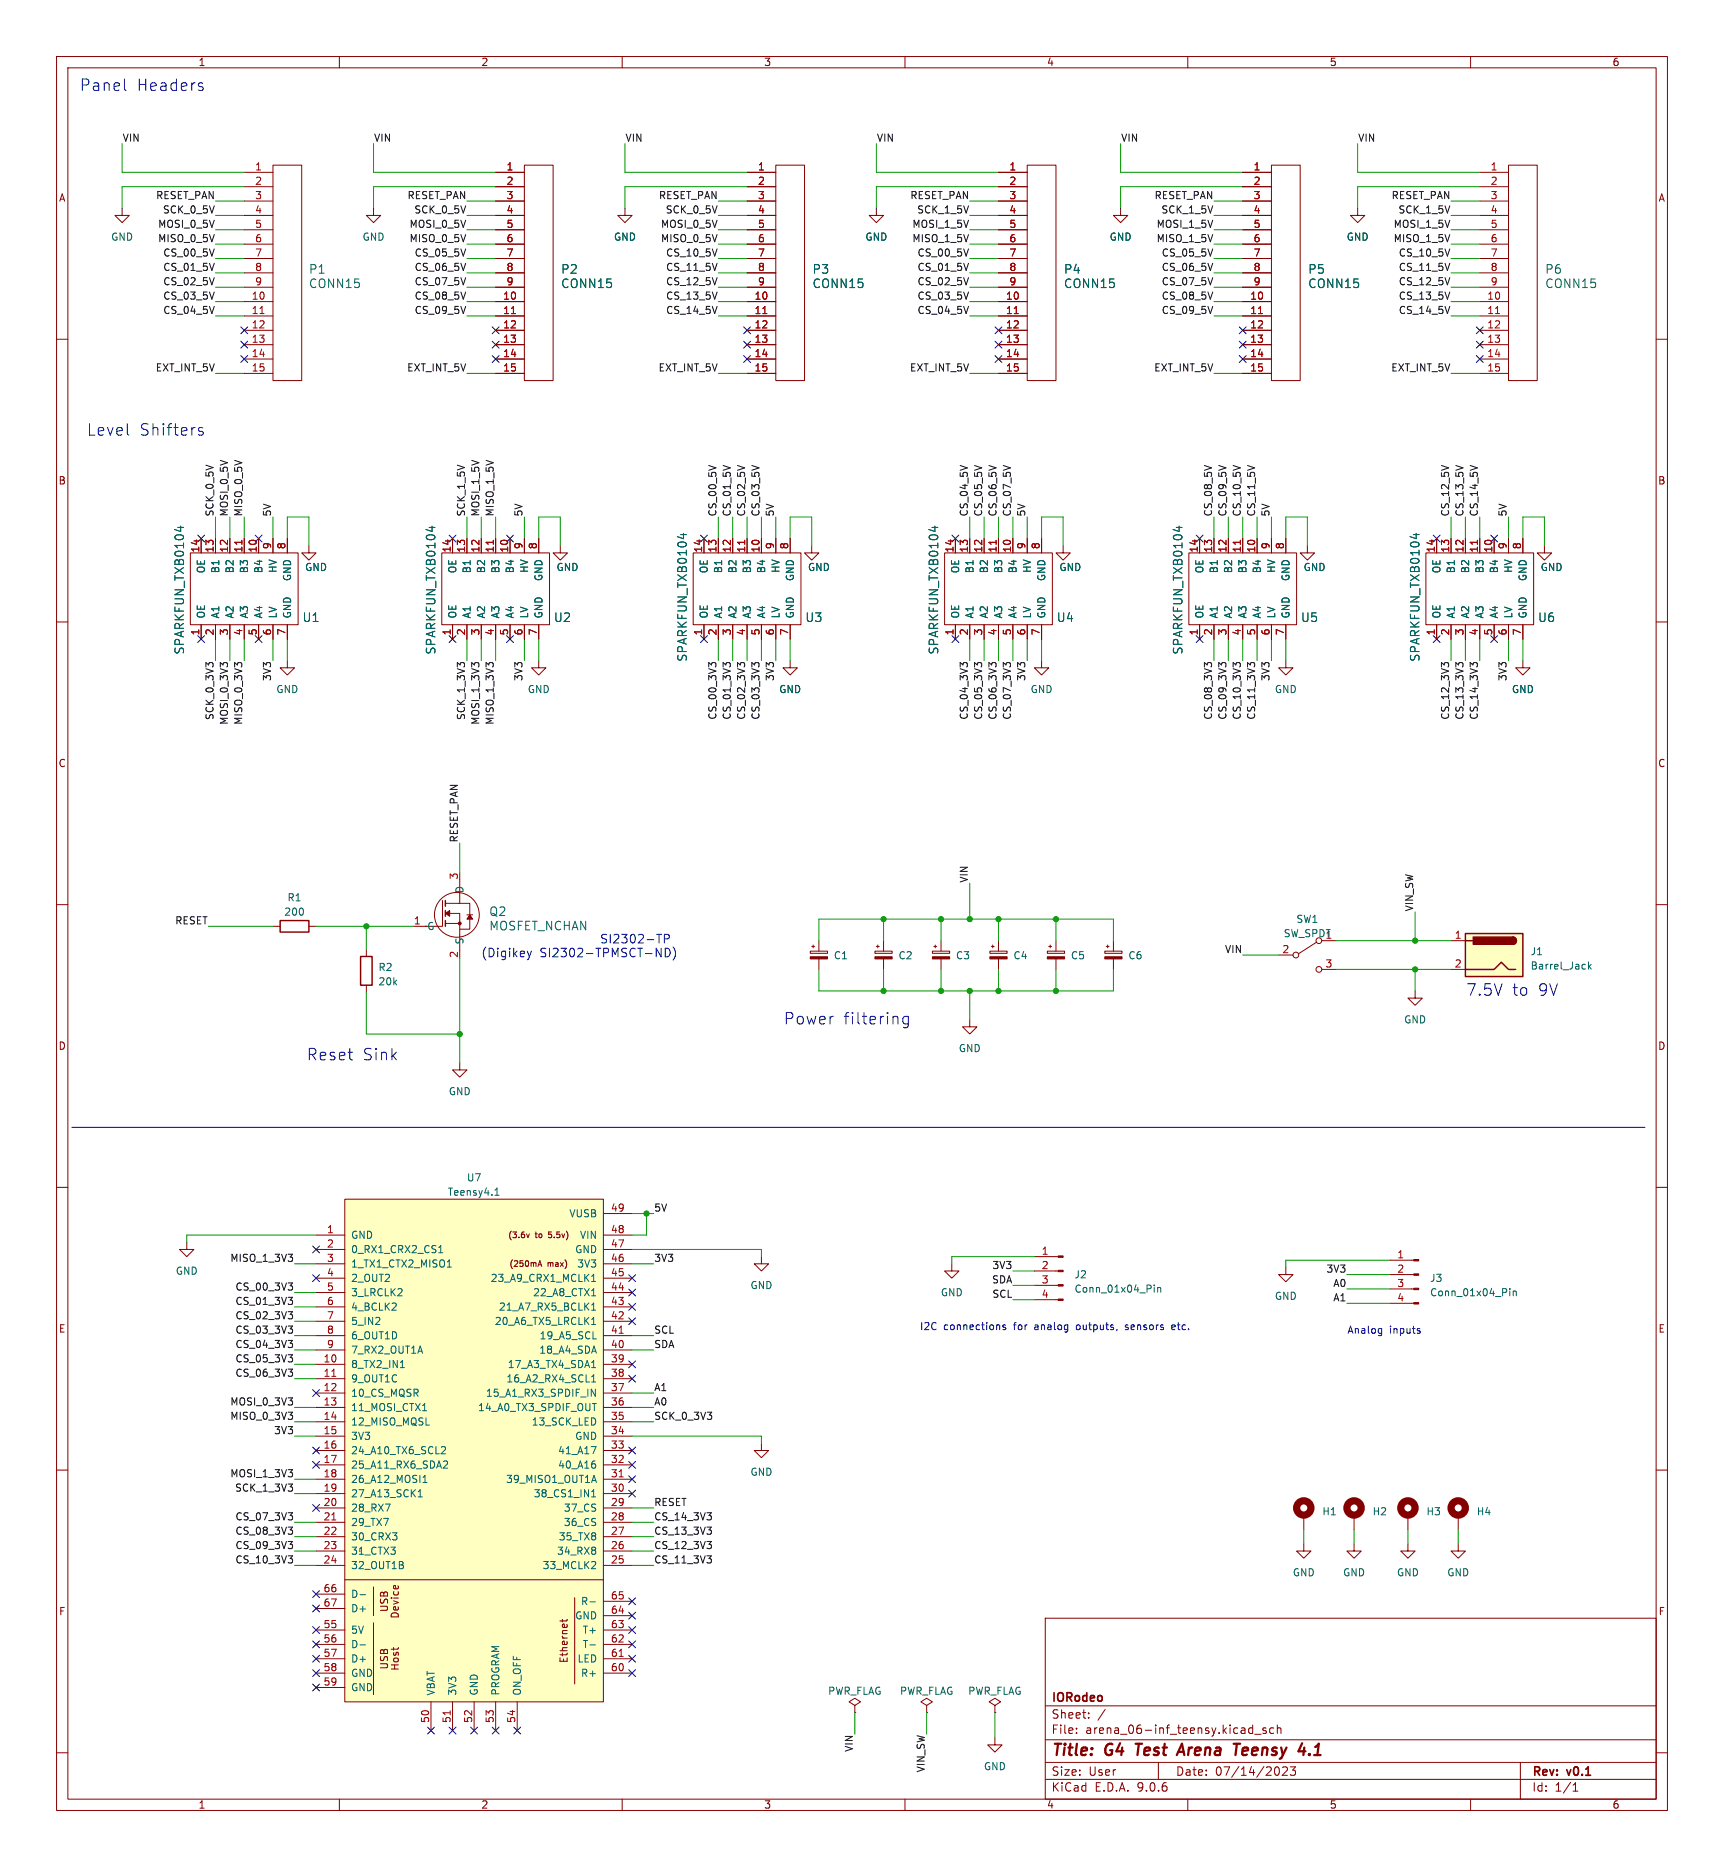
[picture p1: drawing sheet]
<svg xmlns="http://www.w3.org/2000/svg" width="305mm" height="330mm" viewBox="0 0 305 330" stroke-linecap="round" stroke-linejoin="round" font-family="sans-serif">
<defs><g id="words">
<g font-size="2.8" fill="#0000c2">
<text x="14" y="16.3">Panel</text>
<text x="24.1" y="16.3">Headers</text>
<text x="15.2" y="77.2">Level</text>
<text x="24.6" y="77.2">Shifters</text>
<text x="259.1" y="176.3">7.5V</text>
<text x="267.3" y="176.3">to</text>
<text x="271.9" y="176.3">9V</text>
<text x="138.4" y="181.4">Power</text>
<text x="149" y="181.4">filtering</text>
<text x="54.1" y="187.7">Reset</text>
<text x="64" y="187.7">Sink</text>
</g>
<g font-size="2.8" fill="#840000">
<text x="185.8" y="311.1">Title:</text>
<text x="195.5" y="311.1">G4</text>
<text x="201.7" y="311.1">Test</text>
<text x="210" y="311.1">Arena</text>
<text x="220.6" y="311.1">Teensy</text>
<text x="232.8" y="311.1">4.1</text>
</g>
<g font-size="2.1" fill="#006464">
<text x="54.5" y="48.6">P1</text>
<text x="54.5" y="51.2">CONN15</text>
<text x="99.1" y="48.6">P2</text>
<text x="99.1" y="51.2">CONN15</text>
<text x="143.6" y="48.6">P3</text>
<text x="143.6" y="51.2">CONN15</text>
<text x="188" y="48.6">P4</text>
<text x="188" y="51.2">CONN15</text>
<text x="231.2" y="48.6">P5</text>
<text x="231.2" y="51.2">CONN15</text>
<text x="273.1" y="48.6">P6</text>
<text x="273.1" y="51.2">CONN15</text>
<text x="53.4" y="110.2">U1</text>
<text x="97.8" y="110.2">U2</text>
<text x="142.3" y="110.2">U3</text>
<text x="186.7" y="110.2">U4</text>
<text x="229.9" y="110.2">U5</text>
<text x="271.8" y="110.2">U6</text>
<text x="32.7" y="115.9" transform="rotate(-90 32.7 115.9)">SPARKFUN_TXB0104</text>
<text x="77.2" y="115.9" transform="rotate(-90 77.2 115.9)">SPARKFUN_TXB0104</text>
<text x="121.6" y="117.1" transform="rotate(-90 121.6 117.1)">SPARKFUN_TXB0104</text>
<text x="166.1" y="115.9" transform="rotate(-90 166.1 115.9)">SPARKFUN_TXB0104</text>
<text x="209.3" y="115.9" transform="rotate(-90 209.3 115.9)">SPARKFUN_TXB0104</text>
<text x="251.2" y="117.1" transform="rotate(-90 251.2 117.1)">SPARKFUN_TXB0104</text>
<text x="86.4" y="162.2">Q2</text>
<text x="86.4" y="164.8">MOSFET_NCHAN</text>
</g>
<g font-size="2.1" fill="#0000c2">
<text x="106" y="167">SI2302-TP</text>
<text x="85" y="169.4">(Digikey</text>
<text x="95.4" y="169.4">SI2302-TPMSCT-ND)</text>
</g>
<g font-size="2.1" fill="#840000">
<text x="185.8" y="304.2">Sheet:</text>
<text x="185.8" y="301.4">IORodeo</text>
<text x="185.8" y="306.9">File:</text>
<text x="191.9" y="306.9">arena_06-inf_teensy.kicad_sch</text>
<text x="185.8" y="317.1">KiCad</text>
<text x="185.8" y="314.3">Size:</text>
<text x="192.5" y="314.3">User</text>
<text x="193.5" y="317.1">E.D.A.</text>
<text x="201.1" y="317.1">9.0.6</text>
<text x="207.8" y="314.3">Date:</text>
<text x="214.8" y="314.3">07/14/2023</text>
<text x="270.8" y="314.5">Rev:</text>
<text x="270.8" y="317.1">Id:</text>
<text x="274.9" y="317.1">1/1</text>
<text x="277.2" y="314.5">v0.1</text>
</g>
<g font-size="1.8" fill="#840000">
<text x="35" y="11.9">1</text>
<text x="85" y="11.9">2</text>
<text x="135" y="11.9">3</text>
<text x="185" y="11.9">4</text>
<text x="235" y="11.9">5</text>
<text x="285" y="11.9">6</text>
<text x="10.3" y="35.9">A</text>
<text x="293.1" y="35.9">A</text>
<text x="10.3" y="85.9">B</text>
<text x="293.1" y="85.9">B</text>
<text x="10.3" y="135.9">C</text>
<text x="293.1" y="135.9">C</text>
<text x="10.3" y="185.9">D</text>
<text x="293.1" y="185.9">D</text>
<text x="10.3" y="235.9">E</text>
<text x="293.1" y="235.9">E</text>
<text x="10.3" y="285.9">F</text>
<text x="68.8" y="285.2" transform="rotate(-90 68.8 285.2)">USB</text>
<text x="70.7" y="286.4" transform="rotate(-90 70.7 286.4)">Device</text>
<text x="293.1" y="285.9">F</text>
<text x="68.8" y="295.4" transform="rotate(-90 68.8 295.4)">USB</text>
<text x="70.7" y="295.6" transform="rotate(-90 70.7 295.6)">Host</text>
<text x="100.6" y="294.2" transform="rotate(-90 100.6 294.2)">Ethernet</text>
<text x="35" y="320.1">1</text>
<text x="85" y="320.1">2</text>
<text x="135" y="320.1">3</text>
<text x="185" y="320.1">4</text>
<text x="235" y="320.1">5</text>
<text x="285" y="320.1">6</text>
</g>
<g font-size="1.8" fill="#0f0f0f">
<text x="21.6" y="25.1">VIN</text>
<text x="66" y="25.1">VIN</text>
<text x="110.5" y="25.1">VIN</text>
<text x="154.9" y="25.1">VIN</text>
<text x="198.1" y="25.1">VIN</text>
<text x="240" y="25.1">VIN</text>
<text x="27.5" y="35.3">RESET_PAN</text>
<text x="71.9" y="35.3">RESET_PAN</text>
<text x="116.4" y="35.3">RESET_PAN</text>
<text x="160.8" y="35.3">RESET_PAN</text>
<text x="204" y="35.3">RESET_PAN</text>
<text x="245.9" y="35.3">RESET_PAN</text>
<text x="27.9" y="40.4">MOSI_0_5V</text>
<text x="28.7" y="37.8">SCK_0_5V</text>
<text x="72.3" y="40.4">MOSI_0_5V</text>
<text x="73.2" y="37.8">SCK_0_5V</text>
<text x="116.8" y="40.4">MOSI_0_5V</text>
<text x="117.6" y="37.8">SCK_0_5V</text>
<text x="161.2" y="40.4">MOSI_1_5V</text>
<text x="162.1" y="37.8">SCK_1_5V</text>
<text x="204.4" y="40.4">MOSI_1_5V</text>
<text x="205.2" y="37.8">SCK_1_5V</text>
<text x="246.3" y="40.4">MOSI_1_5V</text>
<text x="247.1" y="37.8">SCK_1_5V</text>
<text x="27.9" y="42.9">MISO_0_5V</text>
<text x="28.8" y="45.5">CS_00_5V</text>
<text x="28.8" y="48">CS_01_5V</text>
<text x="72.3" y="42.9">MISO_0_5V</text>
<text x="73.2" y="48">CS_06_5V</text>
<text x="73.2" y="45.5">CS_05_5V</text>
<text x="116.8" y="42.9">MISO_0_5V</text>
<text x="117.7" y="45.5">CS_10_5V</text>
<text x="117.7" y="48">CS_11_5V</text>
<text x="161.2" y="42.9">MISO_1_5V</text>
<text x="162.1" y="48">CS_01_5V</text>
<text x="162.1" y="45.5">CS_00_5V</text>
<text x="204.4" y="42.9">MISO_1_5V</text>
<text x="205.3" y="45.5">CS_05_5V</text>
<text x="205.3" y="48">CS_06_5V</text>
<text x="246.3" y="42.9">MISO_1_5V</text>
<text x="247.2" y="45.5">CS_10_5V</text>
<text x="247.2" y="48">CS_11_5V</text>
<text x="28.8" y="50.5">CS_02_5V</text>
<text x="28.8" y="53.1">CS_03_5V</text>
<text x="73.2" y="53.1">CS_08_5V</text>
<text x="73.2" y="50.5">CS_07_5V</text>
<text x="117.7" y="50.5">CS_12_5V</text>
<text x="117.7" y="53.1">CS_13_5V</text>
<text x="162.1" y="53.1">CS_03_5V</text>
<text x="162.1" y="50.5">CS_02_5V</text>
<text x="205.3" y="50.5">CS_07_5V</text>
<text x="205.3" y="53.1">CS_08_5V</text>
<text x="247.2" y="53.1">CS_13_5V</text>
<text x="247.2" y="50.5">CS_12_5V</text>
<text x="28.8" y="55.6">CS_04_5V</text>
<text x="73.2" y="55.6">CS_09_5V</text>
<text x="117.7" y="55.6">CS_14_5V</text>
<text x="162.1" y="55.6">CS_04_5V</text>
<text x="205.3" y="55.6">CS_09_5V</text>
<text x="247.2" y="55.6">CS_14_5V</text>
<text x="27.4" y="65.8">EXT_INT_5V</text>
<text x="71.9" y="65.8">EXT_INT_5V</text>
<text x="116.3" y="65.8">EXT_INT_5V</text>
<text x="160.8" y="65.8">EXT_INT_5V</text>
<text x="204" y="65.8">EXT_INT_5V</text>
<text x="245.9" y="65.8">EXT_INT_5V</text>
<text x="37.8" y="91.4" transform="rotate(-90 37.8 91.4)">SCK_0_5V</text>
<text x="40.4" y="91.4" transform="rotate(-90 40.4 91.4)">MOSI_0_5V</text>
<text x="42.9" y="91.4" transform="rotate(-90 42.9 91.4)">MISO_0_5V</text>
<text x="48" y="91.4" transform="rotate(-90 48 91.4)">5V</text>
<text x="82.3" y="91.4" transform="rotate(-90 82.3 91.4)">SCK_1_5V</text>
<text x="84.8" y="91.4" transform="rotate(-90 84.8 91.4)">MOSI_1_5V</text>
<text x="87.4" y="91.4" transform="rotate(-90 87.4 91.4)">MISO_1_5V</text>
<text x="92.4" y="91.4" transform="rotate(-90 92.4 91.4)">5V</text>
<text x="126.7" y="91.4" transform="rotate(-90 126.7 91.4)">CS_00_5V</text>
<text x="129.3" y="91.4" transform="rotate(-90 129.3 91.4)">CS_01_5V</text>
<text x="131.8" y="91.4" transform="rotate(-90 131.8 91.4)">CS_02_5V</text>
<text x="134.4" y="91.4" transform="rotate(-90 134.4 91.4)">CS_03_5V</text>
<text x="136.9" y="91.4" transform="rotate(-90 136.9 91.4)">5V</text>
<text x="171.2" y="91.4" transform="rotate(-90 171.2 91.4)">CS_04_5V</text>
<text x="173.7" y="91.4" transform="rotate(-90 173.7 91.4)">CS_05_5V</text>
<text x="176.3" y="91.4" transform="rotate(-90 176.3 91.4)">CS_06_5V</text>
<text x="178.8" y="91.4" transform="rotate(-90 178.8 91.4)">CS_07_5V</text>
<text x="181.3" y="91.4" transform="rotate(-90 181.3 91.4)">5V</text>
<text x="214.4" y="91.4" transform="rotate(-90 214.4 91.4)">CS_08_5V</text>
<text x="216.9" y="91.4" transform="rotate(-90 216.9 91.4)">CS_09_5V</text>
<text x="219.4" y="91.4" transform="rotate(-90 219.4 91.4)">CS_10_5V</text>
<text x="222" y="91.4" transform="rotate(-90 222 91.4)">CS_11_5V</text>
<text x="224.5" y="91.4" transform="rotate(-90 224.5 91.4)">5V</text>
<text x="256.3" y="91.4" transform="rotate(-90 256.3 91.4)">CS_12_5V</text>
<text x="258.8" y="91.4" transform="rotate(-90 258.8 91.4)">CS_13_5V</text>
<text x="261.4" y="91.4" transform="rotate(-90 261.4 91.4)">CS_14_5V</text>
<text x="266.4" y="91.4" transform="rotate(-90 266.4 91.4)">5V</text>
<text x="48" y="120.6" transform="rotate(-90 48 120.6)">3V3</text>
<text x="92.4" y="120.6" transform="rotate(-90 92.4 120.6)">3V3</text>
<text x="136.9" y="120.6" transform="rotate(-90 136.9 120.6)">3V3</text>
<text x="181.3" y="120.6" transform="rotate(-90 181.3 120.6)">3V3</text>
<text x="224.5" y="120.6" transform="rotate(-90 224.5 120.6)">3V3</text>
<text x="266.4" y="120.6" transform="rotate(-90 266.4 120.6)">3V3</text>
<text x="37.8" y="127.4" transform="rotate(-90 37.8 127.4)">SCK_0_3V3</text>
<text x="40.4" y="128.3" transform="rotate(-90 40.4 128.3)">MOSI_0_3V3</text>
<text x="42.9" y="128.3" transform="rotate(-90 42.9 128.3)">MISO_0_3V3</text>
<text x="82.3" y="127.4" transform="rotate(-90 82.3 127.4)">SCK_1_3V3</text>
<text x="84.8" y="128.3" transform="rotate(-90 84.8 128.3)">MOSI_1_3V3</text>
<text x="87.4" y="128.3" transform="rotate(-90 87.4 128.3)">MISO_1_3V3</text>
<text x="126.7" y="127.4" transform="rotate(-90 126.7 127.4)">CS_00_3V3</text>
<text x="129.3" y="127.4" transform="rotate(-90 129.3 127.4)">CS_01_3V3</text>
<text x="131.8" y="127.4" transform="rotate(-90 131.8 127.4)">CS_02_3V3</text>
<text x="134.4" y="127.4" transform="rotate(-90 134.4 127.4)">CS_03_3V3</text>
<text x="171.2" y="127.4" transform="rotate(-90 171.2 127.4)">CS_04_3V3</text>
<text x="173.7" y="127.4" transform="rotate(-90 173.7 127.4)">CS_05_3V3</text>
<text x="176.3" y="127.4" transform="rotate(-90 176.3 127.4)">CS_06_3V3</text>
<text x="178.8" y="127.4" transform="rotate(-90 178.8 127.4)">CS_07_3V3</text>
<text x="214.4" y="127.4" transform="rotate(-90 214.4 127.4)">CS_08_3V3</text>
<text x="216.9" y="127.4" transform="rotate(-90 216.9 127.4)">CS_09_3V3</text>
<text x="219.4" y="127.4" transform="rotate(-90 219.4 127.4)">CS_10_3V3</text>
<text x="222" y="127.4" transform="rotate(-90 222 127.4)">CS_11_3V3</text>
<text x="256.3" y="127.4" transform="rotate(-90 256.3 127.4)">CS_12_3V3</text>
<text x="258.8" y="127.4" transform="rotate(-90 258.8 127.4)">CS_13_3V3</text>
<text x="261.4" y="127.4" transform="rotate(-90 261.4 127.4)">CS_14_3V3</text>
<text x="81" y="149.1" transform="rotate(-90 81 149.1)">RESET_PAN</text>
<text x="171.2" y="156.2" transform="rotate(-90 171.2 156.2)">VIN</text>
<text x="249.9" y="161.3" transform="rotate(-90 249.9 161.3)">VIN_SW</text>
<text x="30.9" y="163.6">RESET</text>
<text x="216.5" y="168.6">VIN</text>
<text x="115.6" y="214.4">5V</text>
<text x="40.6" y="223.3">MISO_1_3V3</text>
<text x="115.6" y="223.3">3V3</text>
<text x="175.3" y="227.1">SDA</text>
<text x="175.4" y="224.5">3V3</text>
<text x="234.4" y="225.2">3V3</text>
<text x="235.6" y="227.7">A0</text>
<text x="41.5" y="228.3">CS_00_3V3</text>
<text x="41.5" y="233.4">CS_02_3V3</text>
<text x="41.5" y="230.9">CS_01_3V3</text>
<text x="175.4" y="229.6">SCL</text>
<text x="235.6" y="230.2">A1</text>
<text x="41.5" y="238.5">CS_04_3V3</text>
<text x="41.5" y="236">CS_03_3V3</text>
<text x="115.6" y="236">SCL</text>
<text x="115.6" y="238.5">SDA</text>
<text x="41.5" y="243.6">CS_06_3V3</text>
<text x="41.5" y="241">CS_05_3V3</text>
<text x="40.6" y="248.7">MOSI_0_3V3</text>
<text x="40.6" y="251.2">MISO_0_3V3</text>
<text x="115.6" y="246.1">A1</text>
<text x="115.6" y="251.2">SCK_0_3V3</text>
<text x="115.6" y="248.7">A0</text>
<text x="48.4" y="253.7">3V3</text>
<text x="40.6" y="261.4">MOSI_1_3V3</text>
<text x="41.5" y="263.9">SCK_1_3V3</text>
<text x="41.5" y="269">CS_07_3V3</text>
<text x="115.6" y="269">CS_14_3V3</text>
<text x="115.6" y="266.4">RESET</text>
<text x="41.5" y="274.1">CS_09_3V3</text>
<text x="41.5" y="271.5">CS_08_3V3</text>
<text x="115.6" y="271.5">CS_13_3V3</text>
<text x="115.6" y="274.1">CS_12_3V3</text>
<text x="41.5" y="276.6">CS_10_3V3</text>
<text x="115.6" y="276.6">CS_11_3V3</text>
<text x="150.9" y="309.9" transform="rotate(-90 150.9 309.9)">VIN</text>
<text x="163.6" y="313.6" transform="rotate(-90 163.6 313.6)">VIN_SW</text>
</g>
<g font-size="1.8" fill="#a90000">
<text x="45" y="30.2">1</text>
<text x="45" y="32.8">2</text>
<text x="45" y="35.3">3</text>
<text x="89.5" y="30.2">1</text>
<text x="89.5" y="32.8">2</text>
<text x="89.5" y="35.3">3</text>
<text x="133.9" y="30.2">1</text>
<text x="133.9" y="32.8">2</text>
<text x="133.9" y="35.3">3</text>
<text x="178.4" y="30.2">1</text>
<text x="178.4" y="32.8">2</text>
<text x="178.4" y="35.3">3</text>
<text x="221.5" y="30.2">1</text>
<text x="221.5" y="32.8">2</text>
<text x="221.5" y="35.3">3</text>
<text x="263.5" y="30.2">1</text>
<text x="263.5" y="32.8">2</text>
<text x="263.5" y="35.3">3</text>
<text x="45" y="37.8">4</text>
<text x="45" y="40.4">5</text>
<text x="89.5" y="37.8">4</text>
<text x="89.5" y="40.4">5</text>
<text x="133.9" y="37.8">4</text>
<text x="133.9" y="40.4">5</text>
<text x="178.4" y="37.8">4</text>
<text x="178.4" y="40.4">5</text>
<text x="221.5" y="37.8">4</text>
<text x="221.5" y="40.4">5</text>
<text x="263.5" y="37.8">4</text>
<text x="263.5" y="40.4">5</text>
<text x="45" y="42.9">6</text>
<text x="45" y="45.5">7</text>
<text x="89.5" y="42.9">6</text>
<text x="89.5" y="45.5">7</text>
<text x="133.9" y="42.9">6</text>
<text x="133.9" y="45.5">7</text>
<text x="178.4" y="42.9">6</text>
<text x="178.4" y="45.5">7</text>
<text x="221.5" y="42.9">6</text>
<text x="221.5" y="45.5">7</text>
<text x="263.5" y="42.9">6</text>
<text x="263.5" y="45.5">7</text>
<text x="44.4" y="53.1">10</text>
<text x="45" y="48">8</text>
<text x="45" y="50.5">9</text>
<text x="88.9" y="53.1">10</text>
<text x="89.5" y="48">8</text>
<text x="89.5" y="50.5">9</text>
<text x="133.3" y="53.1">10</text>
<text x="133.9" y="48">8</text>
<text x="133.9" y="50.5">9</text>
<text x="177.8" y="53.1">10</text>
<text x="178.4" y="48">8</text>
<text x="178.4" y="50.5">9</text>
<text x="220.9" y="53.1">10</text>
<text x="221.5" y="48">8</text>
<text x="221.5" y="50.5">9</text>
<text x="262.8" y="53.1">10</text>
<text x="263.5" y="48">8</text>
<text x="263.5" y="50.5">9</text>
<text x="44.4" y="55.6">11</text>
<text x="44.4" y="58.2">12</text>
<text x="88.9" y="55.6">11</text>
<text x="88.9" y="58.2">12</text>
<text x="133.3" y="55.6">11</text>
<text x="133.3" y="58.2">12</text>
<text x="177.8" y="55.6">11</text>
<text x="177.8" y="58.2">12</text>
<text x="220.9" y="55.6">11</text>
<text x="220.9" y="58.2">12</text>
<text x="262.8" y="55.6">11</text>
<text x="262.8" y="58.2">12</text>
<text x="44.4" y="60.7">13</text>
<text x="44.4" y="63.2">14</text>
<text x="44.4" y="65.8">15</text>
<text x="88.9" y="60.7">13</text>
<text x="88.9" y="63.2">14</text>
<text x="88.9" y="65.8">15</text>
<text x="133.3" y="60.7">13</text>
<text x="133.3" y="63.2">14</text>
<text x="133.3" y="65.8">15</text>
<text x="177.8" y="60.7">13</text>
<text x="177.8" y="63.2">14</text>
<text x="177.8" y="65.8">15</text>
<text x="220.9" y="60.7">13</text>
<text x="220.9" y="63.2">14</text>
<text x="220.9" y="65.8">15</text>
<text x="262.8" y="60.7">13</text>
<text x="262.8" y="63.2">14</text>
<text x="262.8" y="65.8">15</text>
<text x="35.3" y="97.8" transform="rotate(-90 35.3 97.8)">14</text>
<text x="37.8" y="97.8" transform="rotate(-90 37.8 97.8)">13</text>
<text x="40.4" y="97.8" transform="rotate(-90 40.4 97.8)">12</text>
<text x="42.9" y="97.8" transform="rotate(-90 42.9 97.8)">11</text>
<text x="45.5" y="97.8" transform="rotate(-90 45.5 97.8)">10</text>
<text x="48" y="97.2" transform="rotate(-90 48 97.2)">9</text>
<text x="50.5" y="97.2" transform="rotate(-90 50.5 97.2)">8</text>
<text x="79.8" y="97.8" transform="rotate(-90 79.8 97.8)">14</text>
<text x="82.3" y="97.8" transform="rotate(-90 82.3 97.8)">13</text>
<text x="84.8" y="97.8" transform="rotate(-90 84.8 97.8)">12</text>
<text x="87.4" y="97.8" transform="rotate(-90 87.4 97.8)">11</text>
<text x="89.9" y="97.8" transform="rotate(-90 89.9 97.8)">10</text>
<text x="92.5" y="97.2" transform="rotate(-90 92.5 97.2)">9</text>
<text x="95" y="97.2" transform="rotate(-90 95 97.2)">8</text>
<text x="124.2" y="97.8" transform="rotate(-90 124.2 97.8)">14</text>
<text x="126.7" y="97.8" transform="rotate(-90 126.7 97.8)">13</text>
<text x="129.3" y="97.8" transform="rotate(-90 129.3 97.8)">12</text>
<text x="131.8" y="97.8" transform="rotate(-90 131.8 97.8)">11</text>
<text x="134.4" y="97.8" transform="rotate(-90 134.4 97.8)">10</text>
<text x="136.9" y="97.2" transform="rotate(-90 136.9 97.2)">9</text>
<text x="139.4" y="97.2" transform="rotate(-90 139.4 97.2)">8</text>
<text x="168.7" y="97.8" transform="rotate(-90 168.7 97.8)">14</text>
<text x="171.2" y="97.8" transform="rotate(-90 171.2 97.8)">13</text>
<text x="173.7" y="97.8" transform="rotate(-90 173.7 97.8)">12</text>
<text x="176.3" y="97.8" transform="rotate(-90 176.3 97.8)">11</text>
<text x="178.8" y="97.8" transform="rotate(-90 178.8 97.8)">10</text>
<text x="181.4" y="97.2" transform="rotate(-90 181.4 97.2)">9</text>
<text x="183.9" y="97.2" transform="rotate(-90 183.9 97.2)">8</text>
<text x="211.8" y="97.8" transform="rotate(-90 211.8 97.8)">14</text>
<text x="214.4" y="97.8" transform="rotate(-90 214.4 97.8)">13</text>
<text x="216.9" y="97.8" transform="rotate(-90 216.9 97.8)">12</text>
<text x="219.5" y="97.8" transform="rotate(-90 219.5 97.8)">11</text>
<text x="222" y="97.8" transform="rotate(-90 222 97.8)">10</text>
<text x="224.5" y="97.2" transform="rotate(-90 224.5 97.2)">9</text>
<text x="227.1" y="97.2" transform="rotate(-90 227.1 97.2)">8</text>
<text x="253.7" y="97.8" transform="rotate(-90 253.7 97.8)">14</text>
<text x="256.3" y="97.8" transform="rotate(-90 256.3 97.8)">13</text>
<text x="258.8" y="97.8" transform="rotate(-90 258.8 97.8)">12</text>
<text x="261.4" y="97.8" transform="rotate(-90 261.4 97.8)">11</text>
<text x="263.9" y="97.8" transform="rotate(-90 263.9 97.8)">10</text>
<text x="266.4" y="97.2" transform="rotate(-90 266.4 97.2)">9</text>
<text x="269" y="97.2" transform="rotate(-90 269 97.2)">8</text>
<text x="35.3" y="112.5" transform="rotate(-90 35.3 112.5)">1</text>
<text x="37.8" y="112.5" transform="rotate(-90 37.8 112.5)">2</text>
<text x="40.4" y="112.5" transform="rotate(-90 40.4 112.5)">3</text>
<text x="42.9" y="112.5" transform="rotate(-90 42.9 112.5)">4</text>
<text x="45.5" y="112.5" transform="rotate(-90 45.5 112.5)">5</text>
<text x="48" y="112.5" transform="rotate(-90 48 112.5)">6</text>
<text x="50.5" y="112.5" transform="rotate(-90 50.5 112.5)">7</text>
<text x="79.8" y="112.5" transform="rotate(-90 79.8 112.5)">1</text>
<text x="82.3" y="112.5" transform="rotate(-90 82.3 112.5)">2</text>
<text x="84.8" y="112.5" transform="rotate(-90 84.8 112.5)">3</text>
<text x="87.4" y="112.5" transform="rotate(-90 87.4 112.5)">4</text>
<text x="89.9" y="112.5" transform="rotate(-90 89.9 112.5)">5</text>
<text x="92.5" y="112.5" transform="rotate(-90 92.5 112.5)">6</text>
<text x="95" y="112.5" transform="rotate(-90 95 112.5)">7</text>
<text x="124.2" y="112.5" transform="rotate(-90 124.2 112.5)">1</text>
<text x="126.7" y="112.5" transform="rotate(-90 126.7 112.5)">2</text>
<text x="129.3" y="112.5" transform="rotate(-90 129.3 112.5)">3</text>
<text x="131.8" y="112.5" transform="rotate(-90 131.8 112.5)">4</text>
<text x="134.4" y="112.5" transform="rotate(-90 134.4 112.5)">5</text>
<text x="136.9" y="112.5" transform="rotate(-90 136.9 112.5)">6</text>
<text x="139.4" y="112.5" transform="rotate(-90 139.4 112.5)">7</text>
<text x="168.7" y="112.5" transform="rotate(-90 168.7 112.5)">1</text>
<text x="171.2" y="112.5" transform="rotate(-90 171.2 112.5)">2</text>
<text x="173.7" y="112.5" transform="rotate(-90 173.7 112.5)">3</text>
<text x="176.3" y="112.5" transform="rotate(-90 176.3 112.5)">4</text>
<text x="178.8" y="112.5" transform="rotate(-90 178.8 112.5)">5</text>
<text x="181.4" y="112.5" transform="rotate(-90 181.4 112.5)">6</text>
<text x="183.9" y="112.5" transform="rotate(-90 183.9 112.5)">7</text>
<text x="211.8" y="112.5" transform="rotate(-90 211.8 112.5)">1</text>
<text x="214.4" y="112.5" transform="rotate(-90 214.4 112.5)">2</text>
<text x="216.9" y="112.5" transform="rotate(-90 216.9 112.5)">3</text>
<text x="219.5" y="112.5" transform="rotate(-90 219.5 112.5)">4</text>
<text x="222" y="112.5" transform="rotate(-90 222 112.5)">5</text>
<text x="224.5" y="112.5" transform="rotate(-90 224.5 112.5)">6</text>
<text x="227.1" y="112.5" transform="rotate(-90 227.1 112.5)">7</text>
<text x="253.7" y="112.5" transform="rotate(-90 253.7 112.5)">1</text>
<text x="256.3" y="112.5" transform="rotate(-90 256.3 112.5)">2</text>
<text x="258.8" y="112.5" transform="rotate(-90 258.8 112.5)">3</text>
<text x="261.4" y="112.5" transform="rotate(-90 261.4 112.5)">4</text>
<text x="263.9" y="112.5" transform="rotate(-90 263.9 112.5)">5</text>
<text x="266.4" y="112.5" transform="rotate(-90 266.4 112.5)">6</text>
<text x="269" y="112.5" transform="rotate(-90 269 112.5)">7</text>
<text x="81" y="155.6" transform="rotate(-90 81 155.6)">3</text>
<text x="73.1" y="163.6">1</text>
<text x="257.1" y="166.1">1</text>
<text x="81" y="169.5" transform="rotate(-90 81 169.5)">2</text>
<text x="226.6" y="168.7">2</text>
<text x="234.2" y="171.2">3</text>
<text x="257.1" y="171.2">2</text>
<text x="107.9" y="214.4">49</text>
<text x="57.7" y="218.2">1</text>
<text x="57.7" y="220.7">2</text>
<text x="107.9" y="218.2">48</text>
<text x="107.9" y="220.7">47</text>
<text x="184.1" y="222">1</text>
<text x="57.7" y="223.3">3</text>
<text x="57.7" y="225.8">4</text>
<text x="107.9" y="225.8">45</text>
<text x="107.9" y="223.3">46</text>
<text x="184.1" y="224.5">2</text>
<text x="184.1" y="227.1">3</text>
<text x="246.9" y="222.6">1</text>
<text x="246.9" y="225.2">2</text>
<text x="246.9" y="227.7">3</text>
<text x="57.7" y="228.3">5</text>
<text x="57.7" y="230.9">6</text>
<text x="57.7" y="233.4">7</text>
<text x="107.9" y="228.3">44</text>
<text x="107.9" y="230.9">43</text>
<text x="107.9" y="233.4">42</text>
<text x="184.1" y="229.6">4</text>
<text x="246.9" y="230.3">4</text>
<text x="57.7" y="236">8</text>
<text x="57.7" y="238.5">9</text>
<text x="107.9" y="236">41</text>
<text x="107.9" y="238.5">40</text>
<text x="57.1" y="241">10</text>
<text x="57.1" y="243.6">11</text>
<text x="107.9" y="241">39</text>
<text x="107.9" y="243.6">38</text>
<text x="57.1" y="246.1">12</text>
<text x="57.1" y="248.7">13</text>
<text x="57.1" y="251.2">14</text>
<text x="107.9" y="246.1">37</text>
<text x="107.9" y="248.7">36</text>
<text x="107.9" y="251.2">35</text>
<text x="57.1" y="253.7">15</text>
<text x="57.1" y="256.3">16</text>
<text x="107.9" y="256.3">33</text>
<text x="107.9" y="253.7">34</text>
<text x="57.1" y="258.8">17</text>
<text x="57.1" y="261.4">18</text>
<text x="57.1" y="263.9">19</text>
<text x="107.9" y="258.8">32</text>
<text x="107.9" y="261.4">31</text>
<text x="107.9" y="263.9">30</text>
<text x="57.1" y="266.4">20</text>
<text x="57.1" y="269">21</text>
<text x="107.9" y="266.4">29</text>
<text x="107.9" y="269">28</text>
<text x="57.1" y="271.5">22</text>
<text x="57.1" y="274.1">23</text>
<text x="107.9" y="271.5">27</text>
<text x="107.9" y="274.1">26</text>
<text x="57.1" y="276.6">24</text>
<text x="57.1" y="281.7">66</text>
<text x="107.9" y="276.6">25</text>
<text x="57.1" y="284.2">67</text>
<text x="107.9" y="283">65</text>
<text x="107.9" y="285.5">64</text>
<text x="57.1" y="288">55</text>
<text x="57.1" y="290.6">56</text>
<text x="57.1" y="293.1">57</text>
<text x="107.9" y="288">63</text>
<text x="107.9" y="290.6">62</text>
<text x="107.9" y="293.1">61</text>
<text x="57.1" y="295.7">58</text>
<text x="57.1" y="298.2">59</text>
<text x="107.9" y="295.7">60</text>
<text x="75.9" y="304.8" transform="rotate(-90 75.9 304.8)">50</text>
<text x="79.8" y="304.8" transform="rotate(-90 79.8 304.8)">51</text>
<text x="83.6" y="304.8" transform="rotate(-90 83.6 304.8)">52</text>
<text x="87.4" y="304.8" transform="rotate(-90 87.4 304.8)">53</text>
<text x="91.2" y="304.8" transform="rotate(-90 91.2 304.8)">54</text>
</g>
<g font-size="1.8" fill="#006464">
<text x="19.6" y="42.8">GND</text>
<text x="64" y="42.8">GND</text>
<text x="108.5" y="42.8">GND</text>
<text x="152.9" y="42.8">GND</text>
<text x="196.1" y="42.8">GND</text>
<text x="238" y="42.8">GND</text>
<text x="36.4" y="101.5" transform="rotate(-90 36.4 101.5)">OE</text>
<text x="39" y="101.5" transform="rotate(-90 39 101.5)">B1</text>
<text x="41.5" y="101.5" transform="rotate(-90 41.5 101.5)">B2</text>
<text x="44" y="101.5" transform="rotate(-90 44 101.5)">B3</text>
<text x="46.6" y="101.5" transform="rotate(-90 46.6 101.5)">B4</text>
<text x="49.1" y="101.4" transform="rotate(-90 49.1 101.4)">HV</text>
<text x="53.8" y="101.2">GND</text>
<text x="80.9" y="101.5" transform="rotate(-90 80.9 101.5)">OE</text>
<text x="83.4" y="101.5" transform="rotate(-90 83.4 101.5)">B1</text>
<text x="86" y="101.5" transform="rotate(-90 86 101.5)">B2</text>
<text x="88.5" y="101.5" transform="rotate(-90 88.5 101.5)">B3</text>
<text x="91" y="101.5" transform="rotate(-90 91 101.5)">B4</text>
<text x="93.6" y="101.4" transform="rotate(-90 93.6 101.4)">HV</text>
<text x="98.3" y="101.2">GND</text>
<text x="125.3" y="101.5" transform="rotate(-90 125.3 101.5)">OE</text>
<text x="127.9" y="101.5" transform="rotate(-90 127.9 101.5)">B1</text>
<text x="130.4" y="101.5" transform="rotate(-90 130.4 101.5)">B2</text>
<text x="132.9" y="101.5" transform="rotate(-90 132.9 101.5)">B3</text>
<text x="135.5" y="101.5" transform="rotate(-90 135.5 101.5)">B4</text>
<text x="138" y="101.4" transform="rotate(-90 138 101.4)">HV</text>
<text x="142.7" y="101.2">GND</text>
<text x="169.8" y="101.5" transform="rotate(-90 169.8 101.5)">OE</text>
<text x="172.3" y="101.5" transform="rotate(-90 172.3 101.5)">B1</text>
<text x="174.9" y="101.5" transform="rotate(-90 174.9 101.5)">B2</text>
<text x="177.4" y="101.5" transform="rotate(-90 177.4 101.5)">B3</text>
<text x="179.9" y="101.5" transform="rotate(-90 179.9 101.5)">B4</text>
<text x="182.5" y="101.4" transform="rotate(-90 182.5 101.4)">HV</text>
<text x="187.2" y="101.2">GND</text>
<text x="213" y="101.5" transform="rotate(-90 213 101.5)">OE</text>
<text x="215.5" y="101.5" transform="rotate(-90 215.5 101.5)">B1</text>
<text x="218" y="101.5" transform="rotate(-90 218 101.5)">B2</text>
<text x="220.6" y="101.5" transform="rotate(-90 220.6 101.5)">B3</text>
<text x="223.1" y="101.5" transform="rotate(-90 223.1 101.5)">B4</text>
<text x="225.7" y="101.4" transform="rotate(-90 225.7 101.4)">HV</text>
<text x="230.4" y="101.2">GND</text>
<text x="254.9" y="101.5" transform="rotate(-90 254.9 101.5)">OE</text>
<text x="257.4" y="101.5" transform="rotate(-90 257.4 101.5)">B1</text>
<text x="259.9" y="101.5" transform="rotate(-90 259.9 101.5)">B2</text>
<text x="262.5" y="101.5" transform="rotate(-90 262.5 101.5)">B3</text>
<text x="265" y="101.5" transform="rotate(-90 265 101.5)">B4</text>
<text x="267.6" y="101.4" transform="rotate(-90 267.6 101.4)">HV</text>
<text x="272.3" y="101.2">GND</text>
<text x="51.7" y="102.9" transform="rotate(-90 51.7 102.9)">GND</text>
<text x="96.1" y="102.9" transform="rotate(-90 96.1 102.9)">GND</text>
<text x="140.6" y="102.9" transform="rotate(-90 140.6 102.9)">GND</text>
<text x="185" y="102.9" transform="rotate(-90 185 102.9)">GND</text>
<text x="228.2" y="102.9" transform="rotate(-90 228.2 102.9)">GND</text>
<text x="270.1" y="102.9" transform="rotate(-90 270.1 102.9)">GND</text>
<text x="36.4" y="109.5" transform="rotate(-90 36.4 109.5)">OE</text>
<text x="39" y="109.5" transform="rotate(-90 39 109.5)">A1</text>
<text x="41.5" y="109.5" transform="rotate(-90 41.5 109.5)">A2</text>
<text x="44" y="109.5" transform="rotate(-90 44 109.5)">A3</text>
<text x="46.6" y="109.5" transform="rotate(-90 46.6 109.5)">A4</text>
<text x="49.1" y="109.5" transform="rotate(-90 49.1 109.5)">LV</text>
<text x="51.7" y="109.5" transform="rotate(-90 51.7 109.5)">GND</text>
<text x="80.9" y="109.5" transform="rotate(-90 80.9 109.5)">OE</text>
<text x="83.4" y="109.5" transform="rotate(-90 83.4 109.5)">A1</text>
<text x="86" y="109.5" transform="rotate(-90 86 109.5)">A2</text>
<text x="88.5" y="109.5" transform="rotate(-90 88.5 109.5)">A3</text>
<text x="91" y="109.5" transform="rotate(-90 91 109.5)">A4</text>
<text x="93.6" y="109.5" transform="rotate(-90 93.6 109.5)">LV</text>
<text x="96.1" y="109.5" transform="rotate(-90 96.1 109.5)">GND</text>
<text x="125.3" y="109.5" transform="rotate(-90 125.3 109.5)">OE</text>
<text x="127.9" y="109.5" transform="rotate(-90 127.9 109.5)">A1</text>
<text x="130.4" y="109.5" transform="rotate(-90 130.4 109.5)">A2</text>
<text x="132.9" y="109.5" transform="rotate(-90 132.9 109.5)">A3</text>
<text x="135.5" y="109.5" transform="rotate(-90 135.5 109.5)">A4</text>
<text x="138" y="109.5" transform="rotate(-90 138 109.5)">LV</text>
<text x="140.6" y="109.5" transform="rotate(-90 140.6 109.5)">GND</text>
<text x="169.8" y="109.5" transform="rotate(-90 169.8 109.5)">OE</text>
<text x="172.3" y="109.5" transform="rotate(-90 172.3 109.5)">A1</text>
<text x="174.9" y="109.5" transform="rotate(-90 174.9 109.5)">A2</text>
<text x="177.4" y="109.5" transform="rotate(-90 177.4 109.5)">A3</text>
<text x="179.9" y="109.5" transform="rotate(-90 179.9 109.5)">A4</text>
<text x="182.5" y="109.5" transform="rotate(-90 182.5 109.5)">LV</text>
<text x="185" y="109.5" transform="rotate(-90 185 109.5)">GND</text>
<text x="213" y="109.5" transform="rotate(-90 213 109.5)">OE</text>
<text x="215.5" y="109.5" transform="rotate(-90 215.5 109.5)">A1</text>
<text x="218" y="109.5" transform="rotate(-90 218 109.5)">A2</text>
<text x="220.6" y="109.5" transform="rotate(-90 220.6 109.5)">A3</text>
<text x="223.1" y="109.5" transform="rotate(-90 223.1 109.5)">A4</text>
<text x="225.7" y="109.5" transform="rotate(-90 225.7 109.5)">LV</text>
<text x="228.2" y="109.5" transform="rotate(-90 228.2 109.5)">GND</text>
<text x="254.9" y="109.5" transform="rotate(-90 254.9 109.5)">OE</text>
<text x="257.4" y="109.5" transform="rotate(-90 257.4 109.5)">A1</text>
<text x="259.9" y="109.5" transform="rotate(-90 259.9 109.5)">A2</text>
<text x="262.5" y="109.5" transform="rotate(-90 262.5 109.5)">A3</text>
<text x="265" y="109.5" transform="rotate(-90 265 109.5)">A4</text>
<text x="267.6" y="109.5" transform="rotate(-90 267.6 109.5)">LV</text>
<text x="270.1" y="109.5" transform="rotate(-90 270.1 109.5)">GND</text>
<text x="48.8" y="122.8">GND</text>
<text x="93.2" y="122.8">GND</text>
<text x="137.7" y="122.8">GND</text>
<text x="182.1" y="122.8">GND</text>
<text x="225.3" y="122.8">GND</text>
<text x="267.2" y="122.8">GND</text>
<text x="50.7" y="159.6">R1</text>
<text x="82.1" y="158.1" transform="rotate(-90 82.1 158.1)">D</text>
<text x="50.2" y="162.2">200</text>
<text x="75.4" y="164.7">G</text>
<text x="82.1" y="167.1" transform="rotate(-90 82.1 167.1)">S</text>
<text x="226.9" y="166">SW_SPDT</text>
<text x="229.1" y="163.4">SW1</text>
<text x="234.2" y="166.1">1</text>
<text x="66.8" y="171.9">R2</text>
<text x="147.3" y="169.9">C1</text>
<text x="158.8" y="169.9">C2</text>
<text x="168.9" y="169.9">C3</text>
<text x="179.1" y="169.9">C4</text>
<text x="189.2" y="169.9">C5</text>
<text x="199.4" y="169.9">C6</text>
<text x="270.5" y="169.1">J1</text>
<text x="270.5" y="171.7">Barrel_Jack</text>
<text x="66.8" y="174.5">20k</text>
<text x="248.2" y="181.2">GND</text>
<text x="169.4" y="186.3">GND</text>
<text x="79.2" y="193.9">GND</text>
<text x="82.4" y="209.1">U7</text>
<text x="79.1" y="211.7">Teensy4.1</text>
<text x="100.6" y="215.5">VUSB</text>
<text x="62" y="219.3">GND</text>
<text x="62" y="221.8">0_RX1_CRX2_CS1</text>
<text x="101.6" y="221.8">GND</text>
<text x="102.4" y="219.3">VIN</text>
<text x="31" y="225.7">GND</text>
<text x="62" y="224.4">1_TX1_CTX2_MISO1</text>
<text x="62" y="226.9">2_OUT2</text>
<text x="86.7" y="226.9">23_A9_CRX1_MCLK1</text>
<text x="102" y="224.4">3V3</text>
<text x="189.9" y="226.3">J2</text>
<text x="252.7" y="226.9">J3</text>
<text x="62" y="229.5">3_LRCLK2</text>
<text x="62" y="232">4_BCLK2</text>
<text x="88.1" y="232">21_A7_RX5_BCLK1</text>
<text x="94.2" y="229.5">22_A8_CTX1</text>
<text x="132.6" y="228.2">GND</text>
<text x="166.2" y="229.5">GND</text>
<text x="189.9" y="228.8">Conn_01x04_Pin</text>
<text x="225.3" y="230.1">GND</text>
<text x="252.7" y="229.5">Conn_01x04_Pin</text>
<text x="62" y="234.5">5_IN2</text>
<text x="62" y="237.1">6_OUT1D</text>
<text x="62" y="239.6">7_RX2_OUT1A</text>
<text x="87.4" y="234.5">20_A6_TX5_LRCLK1</text>
<text x="95.2" y="239.6">18_A4_SDA</text>
<text x="95.3" y="237.1">19_A5_SCL</text>
<text x="62" y="242.2">8_TX2_IN1</text>
<text x="62" y="244.7">9_OUT1C</text>
<text x="89.4" y="244.7">16_A2_RX4_SCL1</text>
<text x="89.7" y="242.2">17_A3_TX4_SDA1</text>
<text x="62" y="247.2">10_CS_MQSR</text>
<text x="62" y="249.8">11_MOSI_CTX1</text>
<text x="84.4" y="249.8">14_A0_TX3_SPDIF_OUT</text>
<text x="85.8" y="247.2">15_A1_RX3_SPDIF_IN</text>
<text x="62" y="252.3">12_MISO_MQSL</text>
<text x="62" y="254.9">3V3</text>
<text x="62" y="257.4">24_A10_TX6_SCL2</text>
<text x="93.9" y="252.3">13_SCK_LED</text>
<text x="98.6" y="257.4">41_A17</text>
<text x="101.6" y="254.9">GND</text>
<text x="62" y="259.9">25_A11_RX6_SDA2</text>
<text x="62" y="262.5">26_A12_MOSI1</text>
<text x="89.4" y="262.5">39_MISO1_OUT1A</text>
<text x="98.6" y="259.9">40_A16</text>
<text x="132.6" y="261.2">GND</text>
<text x="62" y="265">27_A13_SCK1</text>
<text x="62" y="267.6">28_RX7</text>
<text x="94.3" y="265">38_CS1_IN1</text>
<text x="99.6" y="267.6">37_CS</text>
<text x="233.7" y="268.2">H1</text>
<text x="242.6" y="268.2">H2</text>
<text x="252.1" y="268.2">H3</text>
<text x="261" y="268.2">H4</text>
<text x="62" y="270.1">29_TX7</text>
<text x="62" y="272.6">30_CRX3</text>
<text x="62" y="275.2">31_CTX3</text>
<text x="98.4" y="275.2">34_RX8</text>
<text x="98.7" y="272.6">35_TX8</text>
<text x="99.6" y="270.1">36_CS</text>
<text x="62" y="277.7">32_OUT1B</text>
<text x="95.8" y="277.7">33_MCLK2</text>
<text x="228.5" y="279">GND</text>
<text x="237.4" y="279">GND</text>
<text x="246.9" y="279">GND</text>
<text x="255.8" y="279">GND</text>
<text x="62" y="282.8">D-</text>
<text x="62" y="285.3">D+</text>
<text x="101.6" y="286.6">GND</text>
<text x="102.6" y="284.1">R-</text>
<text x="62" y="289.2">5V</text>
<text x="62" y="291.7">D-</text>
<text x="102.9" y="289.2">T+</text>
<text x="102.9" y="291.7">T-</text>
<text x="62" y="294.2">D+</text>
<text x="62" y="296.8">GND</text>
<text x="62" y="299.3">GND</text>
<text x="77.1" y="300" transform="rotate(-90 77.1 300)">VBAT</text>
<text x="80.9" y="300" transform="rotate(-90 80.9 300)">3V3</text>
<text x="84.7" y="300" transform="rotate(-90 84.7 300)">GND</text>
<text x="88.5" y="300" transform="rotate(-90 88.5 300)">PROGRAM</text>
<text x="92.3" y="300" transform="rotate(-90 92.3 300)">ON_OFF</text>
<text x="102" y="294.2">LED</text>
<text x="102.6" y="296.8">R+</text>
<text x="146.3" y="299.9">PWR_FLAG</text>
<text x="159" y="299.9">PWR_FLAG</text>
<text x="171.1" y="299.9">PWR_FLAG</text>
<text x="173.9" y="313.3">GND</text>
</g>
<g font-size="1.8" fill="#0000c2">
<text x="162.6" y="235.3">I2C</text>
<text x="166.8" y="235.3">connections</text>
<text x="179.4" y="235.3">for</text>
<text x="183.2" y="235.3">analog</text>
<text x="190.8" y="235.3">outputs,</text>
<text x="199.6" y="235.3">sensors</text>
<text x="208" y="235.3">etc.</text>
<text x="238.1" y="236">Analog</text>
<text x="245.6" y="236">inputs</text>
</g>
<g font-size="1.4" fill="#840000">
<text x="89.7" y="219.2">(3.6v</text>
<text x="94.6" y="219.2">to</text>
<text x="97.2" y="219.2">5.5v)</text>
<text x="89.9" y="224.3">(250mA</text>
<text x="96.8" y="224.3">max)</text>
</g>
</g></defs>
<g fill="none" stroke="#840000" stroke-width=".18">
<path d="M10 10h284.8v310.2h-284.8zM12 12h280.8v306.2h-280.8zM60 10v2M110 10v2M160 10v2M210 10v2M260 10v2M66 36.8v1.3h1.3l-1.3 1.3-1.2-1.3h1.2M87.6 30.5h5.1M87.6 33h5.1M87.6 35.6h5.1M87.6 38.1h5.1"/>
<path d="M92.7 29.2h5.1v38.1h-5.1zM261.6 30.5h5.1M261.6 33h5.1M261.6 35.6h5.1M261.6 38.1h5.1M266.7 29.2h5.1v38.1h-5.1zM87.6 40.6h5.1M87.6 43.2h5.1M87.6 45.7h5.1M87.6 48.3h5.1M87.6 50.8h5.1M87.6 53.3h5.1"/>
<path d="M87.6 55.9h5.1M87.6 58.4h5.1M261.6 40.6h5.1M261.6 43.2h5.1M261.6 45.7h5.1M261.6 48.3h5.1M261.6 50.8h5.1M261.6 53.3h5.1M261.6 55.9h5.1M261.6 58.4h5.1M10 60h2M87.6 61h5.1"/>
<path d="M87.6 63.5h5.1M87.6 66h5.1M261.6 61h5.1M261.6 63.5h5.1M261.6 66h5.1M292.8 60h2M54.6 96.5v1.3h1.3l-1.3 1.3-1.3-1.3h1.3M78.1 97.8h19.1v12.7h-19.1zM80 95.3v2.5M82.5 95.3v2.5M85.1 95.3v2.5M87.6 95.3v2.5"/>
<path d="M90.2 95.3v2.5M92.7 95.3v2.5M95.2 95.3v2.5M99.1 96.5v1.3h1.2l-1.2 1.3-1.3-1.3h1.3M122.6 97.8h19v12.7h-19zM124.5 95.3v2.5M127 95.3v2.5M129.5 95.3v2.5M132.1 95.3v2.5M134.6 95.3v2.5M137.2 95.3v2.5M139.7 95.3v2.5"/>
<path d="M143.5 96.5v1.3h1.3l-1.3 1.3-1.3-1.3h1.3M252.1 97.8h19v12.7h-19zM254 95.3v2.5M256.5 95.3v2.5M259.1 95.3v2.5M261.6 95.3v2.5M264.2 95.3v2.5M266.7 95.3v2.5M269.2 95.3v2.5M273 96.5v1.3h1.3l-1.3 1.3-1.2-1.3h1.2M10 110h2M80 110.5v2.5"/>
<path d="M82.5 110.5v2.5M85.1 110.5v2.5M87.6 110.5v2.5M90.2 110.5v2.5M92.7 110.5v2.5M95.2 110.5v2.5M124.5 110.5v2.5M127 110.5v2.5M129.5 110.5v2.5M132.1 110.5v2.5M134.6 110.5v2.5M137.2 110.5v2.5"/>
<path d="M139.7 110.5v2.5M184.1 116.8v1.3h1.3l-1.3 1.3-1.2-1.3h1.2M254 110.5v2.5M256.5 110.5v2.5M259.1 110.5v2.5M261.6 110.5v2.5M264.2 110.5v2.5M266.7 110.5v2.5M269.2 116.8v1.3h1.3l-1.3 1.3-1.2-1.3h1.2M269.2 110.5v2.5M292.8 110h2M10 160h2"/>
<path d="M154.7 168.2h3v.4h-3zM154.9 167.4h.5M155.2 167.1v.5M156.2 166.4v1.8M156.2 169.6v1.9M164.8 168.2h3.1v.4h-3.1zM165.1 167.4h.5M165.4 167.1v.5M166.4 166.4v1.8M166.4 169.6v1.9M175 168.2h3.1v.4h-3.1zM175.3 167.4h.5"/>
<path d="M175.5 167.1v.5M176.5 166.4v1.8M176.5 169.6v1.9M250.2 175.3v1.2h1.3l-1.3 1.3-1.3-1.3h1.3M292.8 160h2M10 210h2M292.8 210h2M168.3 223.5v1.3h-1.3l1.3 1.3 1.2-1.3h-1.2M182.9 222.3h4.2M182.9 224.8h4.2M182.9 227.3h4.2M182.9 229.9h4.2"/>
<path d="M227.3 224.2v1.2h-1.2l1.2 1.3 1.3-1.3h-1.3M245.7 222.9h4.3M245.7 225.4h4.3M245.7 228h4.3M245.7 230.5h4.3M134.6 255.3v1.2h-1.3l1.3 1.3 1.3-1.3h-1.3M10 260h2M292.8 260h2M184.8 286.2h108v32h-108zM10 310h2M60 318.2v2M110 318.2v2"/>
<path d="M160 318.2v2M175.9 307.3v1.3h1.3l-1.3 1.3-1.3-1.3h1.3M184.8 314.7h108M184.8 311.7h108M184.8 307.7h108M184.8 301.7h108M190.3 306.4v.2M190.3 305.7v.1M192.5 303.7v.2M192.5 303v.1M195.4 302.3l-1.3 1.9M204.8 311.7v3"/>
<path d="M210 318.2v2M221.3 305.6l.2 .1M221.5 305.1v1.5M221.5 306.5l-.2 .1M221.8 306.7h1.2M223.8 305.7l-.3-.1-.2 .2v.2l.5 .2v.3h-.5M225.2 305.7l-.4-.1-.3 .3v.4l.1 .2h.6M225.8 305.7l.2-.1 .4 .1 .1 .9M225.8 305.1v1.5M226 312.6l.2 .8-.2 .4-.2 .2M227.5 312.6v.5l-.8 .9h.9M229 312.5l-.5 .6 .5 .1v.6l-.2 .2h-.5l-.2-.2"/>
<path d="M260 318.2v2M268.8 311.7v6.5M278.1 316.8h.9M278.1 315.7l.4-.4v1.5M292.8 310h2"/>
</g>
<path d="M200.8 308.4h1.1M201.3 308.4l-.2 2M208.1 310.4l.9-2 .4 2M208.3 309.8h1M218.1 308.4h1.2M220.4 309.1l-.6 .1-.2 .9 .3 .3h.3M220.6 309.5l-.9 .2M231.5 310.2l.1 .1-.1 .1M231.5 310.2l-.1 .1 .1 .1M231.5 310.2v.2" fill="none" stroke="#840000" stroke-width=".4"/>
<path d="M90.4 55.5h.7M264.4 55.5h.7M87.2 95.6v.7M131.7 95.6v.7M261.2 95.6v.7" fill="none" stroke="#a90000" stroke-width=".18"/>
<g fill="none" stroke="#006464" stroke-width=".18">
<path d="M75.9 93.3h1M76.4 93.1v.9M120.3 94.5h1M120.8 94.3v1M249.9 94.5h1M250.4 94.3v1M204.1 227.3v.1M204.1 227.7v.8M204.7 227.7v.8M204.7 227.8l.2-.1 .3 .1v.7M266.9 227.9v.1M266.9 228.3v.9"/>
<path d="M267.5 228.3v.9M267.5 228.5l.2-.2 .3 .1 .1 .8"/>
</g>
<g fill="#840000" stroke="#840000" stroke-width=".18">
<path d="M154.7 169.2h3v.4h-3z"/>
<path d="M175 169.2h3.1v.4h-3.1z"/>
<path d="M164.8 169.2h3.1v.4h-3.1z"/>
<path d="M187.1 222.1h.9v.3h-.9z"/>
<path d="M187.1 224.7h.9v.2h-.9z"/>
<path d="M187.1 227.2h.9v.3h-.9z"/>
<path d="M187.1 229.7h.9v.3h-.9z"/>
<path d="M250 222.8h.8v.2h-.8z"/>
<path d="M250 225.3h.8v.3h-.8z"/>
<path d="M250 227.8h.8v.3h-.8z"/>
<path d="M250 230.4h.8v.2h-.8z"/>
</g>
<path d="M259.1 165.1h10.1v7.6h-10.1z" fill="#ffffc2"/>
<path d="M259.1 165.1h10.1v7.6h-10.1zM259.1 171.5h5.1l1.2-1.3 1.3 1.3h1.3M259.1 166.4h1.2M267.5 165.7a.64 .64 0 0 1 .6 .7 .64 .64 0 0 1-.6 .6" fill="none" stroke="#840000" stroke-width=".25"/>
<g fill="#840000" stroke="#840000" stroke-width=".25">
<path d="M267.5 165.7a.64 .64 0 0 1 .6 .7 .64 .64 0 0 1-.6 .6z"/>
<path d="M260.5 165.7h7v1.3h-7z"/>
</g>
<g fill="none" stroke="#840000" stroke-width=".18">
<path d="M110.5 36.8v1.3h1.3l-1.3 1.3-1.3-1.3h1.3M198.1 36.8v1.3h1.3l-1.3 1.3-1.3-1.3h1.3M226.1 168.9h2.5M232.8 166.6l-3.2 2.1M233.7 166.4h2.5M233.7 171.5h2.5M256.5 166.4h2.6M256.5 171.5h2.6M171.4 180.3v1.3h1.3l-1.3 1.3-1.2-1.3h1.2M230.5 273.1v1.2h-1.3l1.3 1.3 1.3-1.3h-1.3M230.5 268v2.5M239.4 273.1v1.2h-1.3l1.3 1.3 1.3-1.3h-1.3"/>
<path d="M239.4 268v2.5M248.9 273.1v1.2h-1.3l1.3 1.3 1.3-1.3h-1.3M248.9 268v2.5M257.8 273.1v1.2h-1.3l1.3 1.3 1.3-1.3h-1.3M257.8 268v2.5"/>
<circle cx="229.1" cy="168.9" r=".51"/>
<circle cx="233.2" cy="171.5" r=".51"/>
<circle cx="233.2" cy="166.4" r=".51"/>
</g>
<path d="M280.8 170.1v1.3M281 170.9l.3 .5M281.3 170.5l-.5 .5" fill="none" stroke="#006464" stroke-width=".18"/>
<g fill="none" stroke="#840000" stroke-width="1.3">
<circle cx="230.5" cy="266.7" r="1.27"/>
<circle cx="239.4" cy="266.7" r="1.27"/>
<circle cx="248.9" cy="266.7" r="1.27"/>
<circle cx="257.8" cy="266.7" r="1.27"/>
</g>
<path d="M61 212.1h45.7v88.9h-45.7z" fill="#ffffc2"/>
<g fill="none" stroke="#840000" stroke-width=".18">
<path d="M21.6 36.8v1.3h1.3l-1.3 1.3-1.3-1.3h1.3M43.2 30.5h5.1M43.2 33h5.1M43.2 35.6h5.1M43.2 38.1h5.1M48.3 29.2h5v38.1h-5zM87.6 30.5h5.1M87.6 33h5.1M87.6 35.6h5.1M87.6 38.1h5.1M132.1 30.5h5.1M132.1 33h5.1"/>
<path d="M132.1 35.6h5.1M132.1 38.1h5.1M137.2 29.2h5v38.1h-5zM154.9 36.8v1.3h1.3l-1.3 1.3-1.2-1.3h1.2M176.5 30.5h5.1M176.5 33h5.1M176.5 35.6h5.1M176.5 38.1h5.1M181.6 29.2h5.1v38.1h-5.1zM219.7 30.5h5.1M219.7 33h5.1M219.7 35.6h5.1"/>
<path d="M219.7 38.1h5.1M224.8 29.2h5.1v38.1h-5.1zM240 36.8v1.3h1.3l-1.3 1.3-1.2-1.3h1.2M43.2 40.6h5.1M43.2 43.2h5.1M43.2 45.7h5.1M43.2 48.3h5.1M43.2 50.8h5.1M43.2 53.3h5.1M43.2 55.9h5.1M43.2 58.4h5.1M87.6 40.6h5.1"/>
<path d="M87.6 43.2h5.1M87.6 45.7h5.1M87.6 48.3h5.1M87.6 50.8h5.1M87.6 53.3h5.1M87.6 55.9h5.1M87.6 58.4h5.1M132.1 40.6h5.1M132.1 43.2h5.1M132.1 45.7h5.1M132.1 48.3h5.1M132.1 50.8h5.1"/>
<path d="M132.1 53.3h5.1M132.1 55.9h5.1M132.1 58.4h5.1M176.5 40.6h5.1M176.5 43.2h5.1M176.5 45.7h5.1M176.5 48.3h5.1M176.5 50.8h5.1M176.5 53.3h5.1M176.5 55.9h5.1M176.5 58.4h5.1M219.7 40.6h5.1"/>
<path d="M219.7 43.2h5.1M219.7 45.7h5.1M219.7 48.3h5.1M219.7 50.8h5.1M219.7 53.3h5.1M219.7 55.9h5.1M219.7 58.4h5.1M43.2 61h5.1M43.2 63.5h5.1M43.2 66h5.1M87.6 61h5.1M87.6 63.5h5.1"/>
<path d="M87.6 66h5.1M132.1 61h5.1M132.1 63.5h5.1M132.1 66h5.1M176.5 61h5.1M176.5 63.5h5.1M176.5 66h5.1M219.7 61h5.1M219.7 63.5h5.1M219.7 66h5.1M33.7 97.8h19v12.7h-19zM35.6 95.3v2.5"/>
<path d="M38.1 95.3v2.5M40.6 95.3v2.5M43.2 95.3v2.5M45.7 95.3v2.5M48.3 95.3v2.5M50.8 95.3v2.5M80 95.3v2.5M82.5 95.3v2.5M85.1 95.3v2.5M87.6 95.3v2.5M90.2 95.3v2.5M92.7 95.3v2.5"/>
<path d="M95.2 95.3v2.5M124.5 95.3v2.5M127 95.3v2.5M129.5 95.3v2.5M132.1 95.3v2.5M134.6 95.3v2.5M137.2 95.3v2.5M139.7 95.3v2.5M167 97.8h19.1v12.7h-19.1zM168.9 95.3v2.5M171.4 95.3v2.5M174 95.3v2.5"/>
<path d="M176.5 95.3v2.5M179.1 95.3v2.5M181.6 95.3v2.5M184.1 95.3v2.5M188 96.5v1.3h1.2l-1.2 1.3-1.3-1.3h1.3M210.2 97.8h19v12.7h-19zM212.1 95.3v2.5M214.6 95.3v2.5M217.2 95.3v2.5M219.7 95.3v2.5M222.2 95.3v2.5M224.8 95.3v2.5"/>
<path d="M227.3 95.3v2.5M231.1 96.5v1.3h1.3l-1.3 1.3-1.2-1.3h1.2M254 95.3v2.5M256.5 95.3v2.5M259.1 95.3v2.5M261.6 95.3v2.5M264.2 95.3v2.5M266.7 95.3v2.5M269.2 95.3v2.5M35.6 110.5v2.5M38.1 110.5v2.5M40.6 110.5v2.5"/>
<path d="M43.2 110.5v2.5M45.7 110.5v2.5M48.3 110.5v2.5M50.8 116.8v1.3h1.3l-1.3 1.3-1.3-1.3h1.3M50.8 110.5v2.5M80 110.5v2.5M82.5 110.5v2.5M85.1 110.5v2.5M87.6 110.5v2.5M90.2 110.5v2.5M92.7 110.5v2.5M95.2 116.8v1.3h1.3l-1.3 1.3-1.2-1.3h1.2"/>
<path d="M95.2 110.5v2.5M124.5 110.5v2.5M127 110.5v2.5M129.5 110.5v2.5M132.1 110.5v2.5M134.6 110.5v2.5M137.2 110.5v2.5M139.7 116.8v1.3h1.3l-1.3 1.3-1.3-1.3h1.3M139.7 110.5v2.5M168.9 110.5v2.5M171.4 110.5v2.5M174 110.5v2.5"/>
<path d="M176.5 110.5v2.5M179.1 110.5v2.5M181.6 110.5v2.5M184.1 110.5v2.5M212.1 110.5v2.5M214.6 110.5v2.5M217.2 110.5v2.5M219.7 110.5v2.5M222.2 110.5v2.5M224.8 110.5v2.5M227.3 116.8v1.3h1.3l-1.3 1.3-1.2-1.3h1.2M227.3 110.5v2.5"/>
<path d="M254 110.5v2.5M256.5 110.5v2.5M259.1 110.5v2.5M261.6 110.5v2.5M264.2 110.5v2.5M266.7 110.5v2.5M269.2 110.5v2.5M78.2 159.3v4.5h-3M78.7 159.8h4.4v4.5h-1.8M81.3 155.6v4.2M48.3 163.8h1.2M54.6 163.8h1.3"/>
<path d="M64.8 167.9v1.3M64.8 174.2v1.3M73.2 163.8h2.2M79.5 161.5h1.8v1.8h-2.6M81.3 163.3v4.8M82.5 161.8h1.1M143.3 168.2h3v.4h-3zM143.5 167.4h.5M143.8 167.1v.5M144.8 166.4v1.8M144.8 169.6v1.9M185.2 168.2h3v.4h-3z"/>
<path d="M185.4 167.4h.5M185.7 167.1v.5M186.7 166.4v1.8M186.7 169.6v1.9M195.3 168.2h3.1v.4h-3.1zM195.6 167.4h.5M195.8 167.1v.5M196.8 166.4v1.8M196.8 169.6v1.9M81.3 188v1.2h1.2l-1.2 1.3-1.3-1.3h1.3M33 219.7v1.3h1.3l-1.3 1.3-1.3-1.3h1.3M55.9 218.4h5.1"/>
<path d="M61 212.1h45.7v88.9h-45.7zM93.6 218.2l-.3 .7M106.7 214.6h5.1M106.7 218.4h5.1M55.9 228.6h5.1M55.9 231.1h5.1M55.9 233.7h5.1M55.9 236.2h5.1M55.9 238.8h5.1M55.9 226.1h5.1M55.9 221h5.1M55.9 223.5h5.1"/>
<path d="M95.1 224l.3-1 .4 1M95.2 223.7h.5M106.7 228.6h5.1M106.7 231.1h5.1M106.7 233.7h5.1M106.7 236.2h5.1M106.7 238.8h5.1M106.7 226.1h5.1M106.7 221h5.1M106.7 223.5h5.1M134.6 222.3v1.2h-1.3l1.3 1.3 1.3-1.3h-1.3M55.9 241.3h5.1"/>
<path d="M55.9 243.8h5.1M55.9 246.4h5.1M55.9 248.9h5.1M55.9 251.5h5.1M55.9 254h5.1M55.9 256.5h5.1M55.9 259.1h5.1M106.7 241.3h5.1M106.7 243.8h5.1M106.7 246.4h5.1M106.7 248.9h5.1M106.7 251.5h5.1"/>
<path d="M106.7 254h5.1M106.7 256.5h5.1M106.7 259.1h5.1M55.9 261.6h5.1M55.9 264.2h5.1M55.9 266.7h5.1M55.9 269.2h5.1M55.9 271.8h5.1M55.9 274.3h5.1M55.9 276.9h5.1M61 279.4h45.7M106.7 261.6h5.1"/>
<path d="M106.7 264.2h5.1M106.7 266.7h5.1M106.7 269.2h5.1M106.7 271.8h5.1M106.7 274.3h5.1M106.7 276.9h5.1M55.9 281.9h5.1M55.9 284.5h5.1M55.9 288.3h5.1M55.9 290.8h5.1M55.9 293.4h5.1M55.9 295.9h5.1"/>
<path d="M55.9 298.5h5.1M66 280.7v5.1M66 287v12.7M69.6 280.5l.3-.1 .1 .6M99.4 286.4v.5M100.3 286.4l-.2 .3h-1.1M101.6 282.6v15.2M106.7 288.3h5.1M106.7 290.8h5.1M106.7 293.4h5.1M106.7 295.9h5.1M106.7 283.2h5.1"/>
<path d="M106.7 285.8h5.1M76.2 301v5.1M80 301v5.1M83.8 301v5.1M87.6 301v5.1M91.4 301v5.1M151.1 301.6l1-.6-1-.6-1 .6 1 .6v1.3M151.1 302.9h.1M163.8 301.6l1-.6-1-.6-1 .6 1 .6v1.3M163.8 302.9h.1M175.9 301.6l1-.6-1-.6-1 .6 1 .6v1.3M175.9 302.9h.1"/>
<circle cx="80.8" cy="161.8" r="4"/>
</g>
<g fill="none" stroke="#006464" stroke-width=".18">
<path d="M31.4 93.3h1M31.9 93.1v.9M75.9 93.3h1M76.4 93.1v.9M120.3 94.5h1M120.8 94.3v1M164.8 93.3h1M165.3 93.1v.9M208 93.3h1M208.5 93.1v.9M249.9 94.5h1M250.4 94.3v1"/>
<path d="M87.5 211.4h.7M87.5 210.5l.4-.4v1.3M77.6 221.6h.7M77.7 220.6l.2-.3v1.3M79.1 224.1h.7M104.6 233.4l.4-.4v1.3M104.6 226.6h.7M104.6 225.7l.4-.3v1.2M104.6 230.8l.4-.4v1.3M104.6 229.2h.7M104.6 231.7h.7M104.6 234.3h.7"/>
<path d="M104.8 236.8h.6M70.8 241.9h.7M74.7 249.5h.7M78.2 255.8l.4 .1 .2 .3-.8 .9h.8M78.6 258.4l.4 .1 .1 .3-.8 .9h.8M104.5 245.7l.8 1.3v-1.3M104.5 255.8h.9l-.6 1.3M104.6 241.9h.7M104.6 243.5l.4-.4v1.3M104.6 244.4h.7M104.7 248.2h.7M104.8 240.8l.2-.2v1.3"/>
<path d="M105.2 258.9l.1 .2-.1 .5M68.1 266h.9l-.6 1.3M73.9 264.7h.8M73.9 263.8l.4-.3v1.2M74.8 262.2h.7M74.8 261.3l.3-.4v1.3M104.6 264.7h.7M104.6 263.8l.4-.3v1.2M104.7 261.8h.6M105 260.9l.4 1.3M105.2 276.2l.1 .2v.3l-.8 .7h.8M63.6 282h1"/>
<path d="M63.6 290.9h1M104.3 290.9h1M104.3 283.3h1"/>
</g>
<g fill="none" stroke="#a90000" stroke-width=".18">
<path d="M46 55.5h.7M90.4 55.5h.7M134.9 55.5h.7M179.3 55.5h.7M222.5 55.5h.7M42.8 95.6v.7M87.2 95.6v.7M131.7 95.6v.7M176.1 95.6v.7M219.3 95.6v.7M261.2 95.6v.7M109.5 235.8h.7"/>
<path d="M58.7 243.4h.7M58.7 268.8h.7M109.5 261.2h.7M109.5 293h.7M79.6 302.6v.7"/>
</g>
<g fill="#840000" stroke="#840000" stroke-width=".18">
<path d="M185.2 169.2h3v.4h-3z"/>
<path d="M195.3 169.2h3.1v.4h-3.1z"/>
<path d="M143.3 169.2h3v.4h-3z"/>
<path d="M78.7 161.5l.8-.5v1.1z"/>
<path d="M83.1 161.8l.5 .8h-1.1z"/>
<circle cx="81.3" cy="163.3" r=".25"/>
</g>
<path d="M78.7 159.3v1M49.5 162.8h5.1v2h-5.1zM63.8 169.2h2v5h-2zM78.7 161v1.1M78.7 162.8v1" fill="none" stroke="#840000" stroke-width=".25"/>
<g fill="none" stroke="#0f0f0f" stroke-width=".18">
<path d="M125.8 117.6l-.5-.4v.8M125.9 117.3l.1-.1 .5 .1M128.3 117.6l-.5-.4v.8M128.4 117.3l.2-.1 .5 .1M130.9 117.6l-.5-.4v.8M130.9 117.3l.2-.1 .5 .1M133.4 117.6l-.5-.4v.8M133.5 117.3l.2-.1 .4 .1M170.2 117.6l-.4-.4v.8M170.3 117.3l.2-.1 .5 .1M172.8 117.6l-.5-.4v.8M172.8 117.3l.2-.1 .5 .1"/>
<path d="M175.3 117.6l-.5-.4v.8M175.4 117.3l.2-.1 .4 .1M177.9 117.6l-.5-.4v.8M177.9 117.3l.2-.1 .5 .1M213.4 117.6l-.5-.4v.8M213.5 117.3l.2-.1 .4 .1M216 117.6l-.5-.4v.8M216 117.3l.2-.1 .5 .1M218.5 117.6l-.5-.4v.8M218.6 117.3l.1-.1 .5 .1M221 117.6l-.4-.4v.8M221.1 117.3l.2-.1 .5 .1"/>
<path d="M255.3 117.6l-.5-.4v.8M255.4 117.3l.2-.1 .5 .1M257.9 117.6l-.5-.4v.8M257.9 117.3l.2-.1 .5 .1M260.4 117.6l-.5-.4v.8M260.5 117.3l.2-.1 .4 .1M50.9 237.1h.8l-.4 .4M50.9 226.9h.8l-.4 .5M50.9 232h.8l-.4 .5M50.9 229.4h.8l-.4 .5M50.9 239.6h.8l-.4 .5M50.9 234.5h.8l-.4 .5"/>
<path d="M51.6 237.6l.1 .2-.1 .5M51.6 227.5l.1 .1-.1 .5M51.6 230l.1 .2-.1 .5M51.6 232.5l.1 .2-.1 .5M51.6 235.1l.1 .2-.1 .4M50.9 242.1h.8l-.4 .5M51.6 240.2l.1 .1-.1 .5M51.6 242.7l.1 .2-.1 .5M50.9 270.1h.8l-.4 .5M50.9 272.6h.8l-.4 .5M50.9 275.2h.8l-.4 .4M50.9 267.5h.8l-.4 .5"/>
<path d="M51.6 268.1l.1 .2-.1 .5M51.6 270.6l.1 .2-.1 .5M51.6 273.2l.1 .2-.1 .4M51.6 275.7l.1 .2-.1 .5M125 270.1h.8l-.5 .5M125 272.6h.8l-.5 .5M125 275.2h.8l-.5 .4M125 267.5h.8l-.5 .5M125.6 270.6l.2 .2-.2 .5M125.6 268.1l.2 .2-.2 .5M125.6 273.2l.2 .2-.2 .4M125.6 275.7l.2 .2-.2 .5"/>
</g>
<g fill="none" stroke="#0000c2" stroke-width=".18">
<path d="M22 15.7l.3 .3M35.6 15.3l.3 .3-.1 .3-.2 .1M35.6 14.6l.2 .1M35.9 75.7l-.5-.1-.3 .3 .1 .3 .7 .2 .1 .2-.1 .3-.2 .1-.6-.1M93.2 168.2l.4 1M93.6 169.2l-.2 .5M94 168.2l-.4 1M116 167.7l.9 1.5v-1.5M116.1 165.2h.9M117.5 166h.7l.1-.2v-.4l-.3-.2h-.5v1.6M117.6 167.7a.77 .77 0 0 1 .9 .8 .77 .77 0 0 1-.9 .7zM119 167.5a1.75 1.75 0 0 1 0 2.3"/>
<path d="M160.6 179.7v1.7a.55 .55 0 0 1-.9 .3M160.6 179.8l-.6-.1-.4 .4v.6l.2 .3 .2 .1 .6-.1M12.7 199.4h278.1M177.8 234.4l-.3-.1-.2 .2 .1 .2 .4 .1v.3h-.5M198.9 235.1l.2 .1M199.1 234.3l-.2 .2 .2 .2M207.6 234.3h-.2l-.2 .2v.6l.4 .1M207.8 234.6l-.6 .1M243.9 235h.4M244.3 235v1l-.3 .2M244.3 235.7l-.4 .1M250.7 235.4h.3l.1 .2-.2 .2h-.2"/>
<path d="M250.7 235h.3"/>
</g>
<g fill="none" stroke="#009600" stroke-width=".18">
<path d="M21.6 25.4v5.1h21.6M38.1 35.6h5.1M38.1 38.1h5.1M43.2 33h-21.6v3.8M66 25.4v5.1h21.6M82.5 35.6h5.1M82.5 38.1h5.1M87.6 33h-21.6v3.8M110.5 25.4v5.1h21.6M127 35.6h5.1M127 38.1h5.1M132.1 33h-21.6v3.8"/>
<path d="M154.9 25.4v5.1h21.6M171.4 35.6h5.1M171.4 38.1h5.1M176.5 33h-21.6v3.8M198.1 25.4v5.1h21.6M214.6 35.6h5.1M214.6 38.1h5.1M219.7 33h-21.6v3.8M240 25.4v5.1h21.6M256.5 35.6h5.1M256.5 38.1h5.1M261.6 33h-21.6v3.8"/>
<path d="M38.1 40.6h5.1M38.1 43.2h5.1M38.1 48.3h5.1M38.1 55.9h5.1M38.1 45.7h5.1M38.1 50.8h5.1M38.1 53.3h5.1M82.5 40.6h5.1M82.5 43.2h5.1M82.5 48.3h5.1M82.5 55.9h5.1M82.5 45.7h5.1"/>
<path d="M82.5 50.8h5.1M82.5 53.3h5.1M127 40.6h5.1M127 43.2h5.1M127 48.3h5.1M127 55.9h5.1M127 45.7h5.1M127 50.8h5.1M127 53.3h5.1M171.4 40.6h5.1M171.4 43.2h5.1M171.4 48.3h5.1"/>
<path d="M171.4 55.9h5.1M171.4 45.7h5.1M171.4 50.8h5.1M171.4 53.3h5.1M214.6 40.6h5.1M214.6 43.2h5.1M214.6 48.3h5.1M214.6 55.9h5.1M214.6 45.7h5.1M214.6 50.8h5.1M214.6 53.3h5.1M256.5 40.6h5.1"/>
<path d="M256.5 43.2h5.1M256.5 48.3h5.1M256.5 55.9h5.1M256.5 45.7h5.1M256.5 50.8h5.1M256.5 53.3h5.1M38.1 66h5.1M82.5 66h5.1M127 66h5.1M171.4 66h5.1M214.6 66h5.1M256.5 66h5.1"/>
<path d="M38.1 91.4v3.9M40.6 91.4v3.9M43.2 91.4v3.9M48.3 91.4v3.9M50.8 95.3v-3.9h3.8v5.1M82.5 91.4v3.9M85.1 91.4v3.9M87.6 91.4v3.9M92.7 91.4v3.9M95.2 95.3v-3.9h3.9v5.1M127 91.4v3.9M129.5 91.4v3.9"/>
<path d="M132.1 91.4v3.9M134.6 91.4v3.9M137.2 91.4v3.9M139.7 95.3v-3.9h3.8v5.1M171.4 91.4v3.9M174 91.4v3.9M176.5 91.4v3.9M179.1 91.4v3.9M181.6 91.4v3.9M184.1 95.3v-3.9h3.9v5.1M214.6 91.4v3.9M217.2 91.4v3.9"/>
<path d="M219.7 91.4v3.9M222.2 91.4v3.9M224.8 91.4v3.9M227.3 95.3v-3.9h3.8v5.1M256.5 91.4v3.9M259.1 91.4v3.9M261.6 91.4v3.9M266.7 91.4v3.9M269.2 95.3v-3.9h3.8v5.1M38.1 113v3.8M40.6 113v3.8M43.2 113v3.8"/>
<path d="M48.3 113v3.8M50.8 113v3.8M82.5 113v3.8M85.1 113v3.8M87.6 113v3.8M92.7 113v3.8M95.2 113v3.8M127 113v3.8M129.5 113v3.8M132.1 113v3.8M134.6 113v3.8M137.2 113v3.8"/>
<path d="M139.7 113v3.8M171.4 113v3.8M174 113v3.8M176.5 113v3.8M179.1 113v3.8M181.6 113v3.8M184.1 113v3.8M214.6 113v3.8M217.2 113v3.8M219.7 113v3.8M222.2 113v3.8M224.8 113v3.8"/>
<path d="M227.3 113v3.8M256.5 113v3.8M259.1 113v3.8M261.6 113v3.8M266.7 113v3.8M269.2 113v3.8M81.3 149.1v5.2M171.4 156.2v6.4M36.8 163.8h11.5M55.9 163.8h17.3M64.8 175.5v7.4h16.5M64.8 163.8v4.1"/>
<path d="M81.3 169.4v18.6M144.8 166.4v-3.8h52v3.8M144.8 171.5v3.8h52v-3.8M156.2 162.6v3.8M156.2 171.5v3.8M166.4 162.6v3.8M166.4 171.5v3.8M171.4 175.3v5M176.5 162.6v3.8M176.5 171.5v3.8M186.7 162.6v3.8M186.7 171.5v3.8"/>
<path d="M219.7 168.9h6.4M236.2 166.4h20.3M236.2 171.5h20.3M250.2 161.3v5.1M250.2 171.5v3.8M55.9 218.4h-22.9v1.3M111.8 214.6h3.8M114.3 214.6v3.8h-2.5M52.1 223.5h3.8M52.1 233.7h3.8M52.1 231.1h3.8M52.1 236.2h3.8"/>
<path d="M52.1 238.8h3.8M52.1 228.6h3.8M111.8 223.5h3.8M111.8 236.2h3.8M111.8 238.8h3.8M111.8 221h22.8v1.3M179.1 224.8h3.8M179.1 229.9h3.8M179.1 227.3h3.8M182.9 222.3h-14.6v1.2M238.1 230.5h7.6M238.1 228h7.6"/>
<path d="M238.1 225.4h7.6M245.7 222.9h-18.4v1.3M52.1 248.9h3.8M52.1 243.8h3.8M52.1 254h3.8M52.1 241.3h3.8M52.1 251.5h3.8M111.8 248.9h3.8M111.8 254h22.8v1.3M111.8 251.5h3.8M111.8 246.4h3.8M52.1 264.2h3.8"/>
<path d="M52.1 274.3h3.8M52.1 276.9h3.8M52.1 261.6h3.8M52.1 271.8h3.8M52.1 269.2h3.8M111.8 274.3h3.8M111.8 276.9h3.8M111.8 271.8h3.8M111.8 269.2h3.8M111.8 266.7h3.8M230.5 270.5v2.6M239.4 270.5v2.6"/>
<path d="M248.9 270.5v2.6M257.8 270.5v2.6M151.1 302.9v3.8M163.8 302.9v3.8M175.9 302.9v4.4"/>
</g>
<g fill="none" stroke="#000084" stroke-width=".18">
<path d="M42.6 57.8l1.2 1.2M43.8 57.8l-1.2 1.2M87 57.8l1.2 1.2M88.2 57.8l-1.2 1.2M131.5 57.8l1.2 1.2M132.7 57.8l-1.2 1.2M175.9 57.8l1.2 1.2M177.1 57.8l-1.2 1.2M219.1 57.8l1.2 1.2M220.3 57.8l-1.2 1.2M261 57.8l1.2 1.2M262.2 57.8l-1.2 1.2"/>
<path d="M42.6 62.9l1.2 1.2M42.6 60.4l1.2 1.2M43.8 62.9l-1.2 1.2M43.8 60.4l-1.2 1.2M87 60.4l1.2 1.2M87 62.9l1.2 1.2M88.2 60.4l-1.2 1.2M88.2 62.9l-1.2 1.2M131.5 62.9l1.2 1.2M131.5 60.4l1.2 1.2M132.7 62.9l-1.2 1.2M132.7 60.4l-1.2 1.2"/>
<path d="M175.9 60.4l1.2 1.2M175.9 62.9l1.2 1.2M177.1 60.4l-1.2 1.2M177.1 62.9l-1.2 1.2M219.1 60.4l1.2 1.2M219.1 62.9l1.2 1.2M220.3 60.4l-1.2 1.2M220.3 62.9l-1.2 1.2M261 62.9l1.2 1.2M261 60.4l1.2 1.2M262.2 62.9l-1.2 1.2M262.2 60.4l-1.2 1.2"/>
<path d="M35 94.6l1.2 1.3M36.2 94.6l-1.2 1.3M45.1 94.6l1.2 1.3M46.3 94.6l-1.2 1.3M79.4 94.6l1.2 1.3M80.6 94.6l-1.2 1.3M89.6 94.6l1.2 1.3M90.8 94.6l-1.2 1.3M123.9 94.6l1.2 1.3M125.1 94.6l-1.2 1.3M168.3 94.6l1.2 1.3M169.5 94.6l-1.2 1.3"/>
<path d="M211.5 94.6l1.2 1.3M212.7 94.6l-1.2 1.3M253.4 94.6l1.2 1.3M254.6 94.6l-1.2 1.3M263.6 94.6l1.2 1.3M264.8 94.6l-1.2 1.3M35 112.4l1.2 1.2M36.2 112.4l-1.2 1.2M45.1 112.4l1.2 1.2M46.3 112.4l-1.2 1.2M79.4 112.4l1.2 1.2M80.6 112.4l-1.2 1.2"/>
<path d="M89.6 112.4l1.2 1.2M90.8 112.4l-1.2 1.2M123.9 112.4l1.2 1.2M125.1 112.4l-1.2 1.2M168.3 112.4l1.2 1.2M169.5 112.4l-1.2 1.2M211.5 112.4l1.2 1.2M212.7 112.4l-1.2 1.2M253.4 112.4l1.2 1.2M254.6 112.4l-1.2 1.2M263.6 112.4l1.2 1.2M264.8 112.4l-1.2 1.2"/>
<path d="M55.3 220.4l1.2 1.2M55.3 225.5l1.2 1.2M56.5 220.4l-1.2 1.2M56.5 225.5l-1.2 1.2M111.2 233.1l1.2 1.2M111.2 228l1.2 1.2M111.2 230.5l1.2 1.2M111.2 225.5l1.2 1.2M112.4 233.1l-1.2 1.2M112.4 225.5l-1.2 1.2M112.4 228l-1.2 1.2M112.4 230.5l-1.2 1.2"/>
<path d="M55.3 255.9l1.2 1.2M55.3 245.8l1.2 1.2M55.3 258.5l1.2 1.2M56.5 255.9l-1.2 1.2M56.5 245.8l-1.2 1.2M56.5 258.5l-1.2 1.2M111.2 243.2l1.2 1.2M111.2 240.7l1.2 1.2M111.2 258.5l1.2 1.2M111.2 255.9l1.2 1.2M112.4 243.2l-1.2 1.2M112.4 240.7l-1.2 1.2"/>
<path d="M112.4 258.5l-1.2 1.2M112.4 255.9l-1.2 1.2M55.3 266.1l1.2 1.2M56.5 266.1l-1.2 1.2M111.2 261l1.2 1.2M111.2 263.6l1.2 1.2M112.4 261l-1.2 1.2M112.4 263.6l-1.2 1.2M55.3 295.3l1.2 1.2M55.3 287.7l1.2 1.2M55.3 290.2l1.2 1.2M55.3 281.3l1.2 1.2"/>
<path d="M55.3 283.9l1.2 1.2M55.3 297.8l1.2 1.3M55.3 292.8l1.2 1.2M56.5 295.3l-1.2 1.2M56.5 287.7l-1.2 1.2M56.5 290.2l-1.2 1.2M56.5 281.3l-1.2 1.2M56.5 283.9l-1.2 1.2M56.5 297.8l-1.2 1.3M56.5 292.8l-1.2 1.2M111.2 295.3l1.2 1.2M111.2 287.7l1.2 1.2"/>
<path d="M111.2 292.8l1.2 1.2M111.2 290.2l1.2 1.2M111.2 282.6l1.2 1.2M111.2 285.1l1.2 1.3M112.4 295.3l-1.2 1.2M112.4 285.1l-1.2 1.3M112.4 287.7l-1.2 1.2M112.4 292.8l-1.2 1.2M112.4 290.2l-1.2 1.2M112.4 282.6l-1.2 1.2M75.6 305.5l1.2 1.2M76.8 305.5l-1.2 1.2"/>
<path d="M79.4 305.5l1.2 1.2M80.6 305.5l-1.2 1.2M83.2 305.5l1.2 1.2M84.4 305.5l-1.2 1.2M87 305.5l1.2 1.2M88.2 305.5l-1.2 1.2M90.8 305.5l1.2 1.2M92 305.5l-1.2 1.2"/>
</g>
<g fill="#009600" stroke="#009600" stroke-width=".18">
<circle cx="166.4" cy="175.3" r=".46"/>
<circle cx="166.4" cy="162.6" r=".46"/>
<circle cx="156.2" cy="162.6" r=".46"/>
<circle cx="171.4" cy="162.6" r=".46"/>
<circle cx="176.5" cy="162.6" r=".46"/>
<circle cx="171.4" cy="175.3" r=".46"/>
<circle cx="176.5" cy="175.3" r=".46"/>
<circle cx="156.2" cy="175.3" r=".46"/>
<circle cx="81.3" cy="182.9" r=".46"/>
<circle cx="64.8" cy="163.8" r=".46"/>
<circle cx="114.3" cy="214.6" r=".46"/>
<circle cx="250.2" cy="166.4" r=".46"/>
<circle cx="250.2" cy="171.5" r=".46"/>
<circle cx="186.7" cy="175.3" r=".46"/>
<circle cx="186.7" cy="162.6" r=".46"/>
</g>
<use href="#words"/>
</svg>
